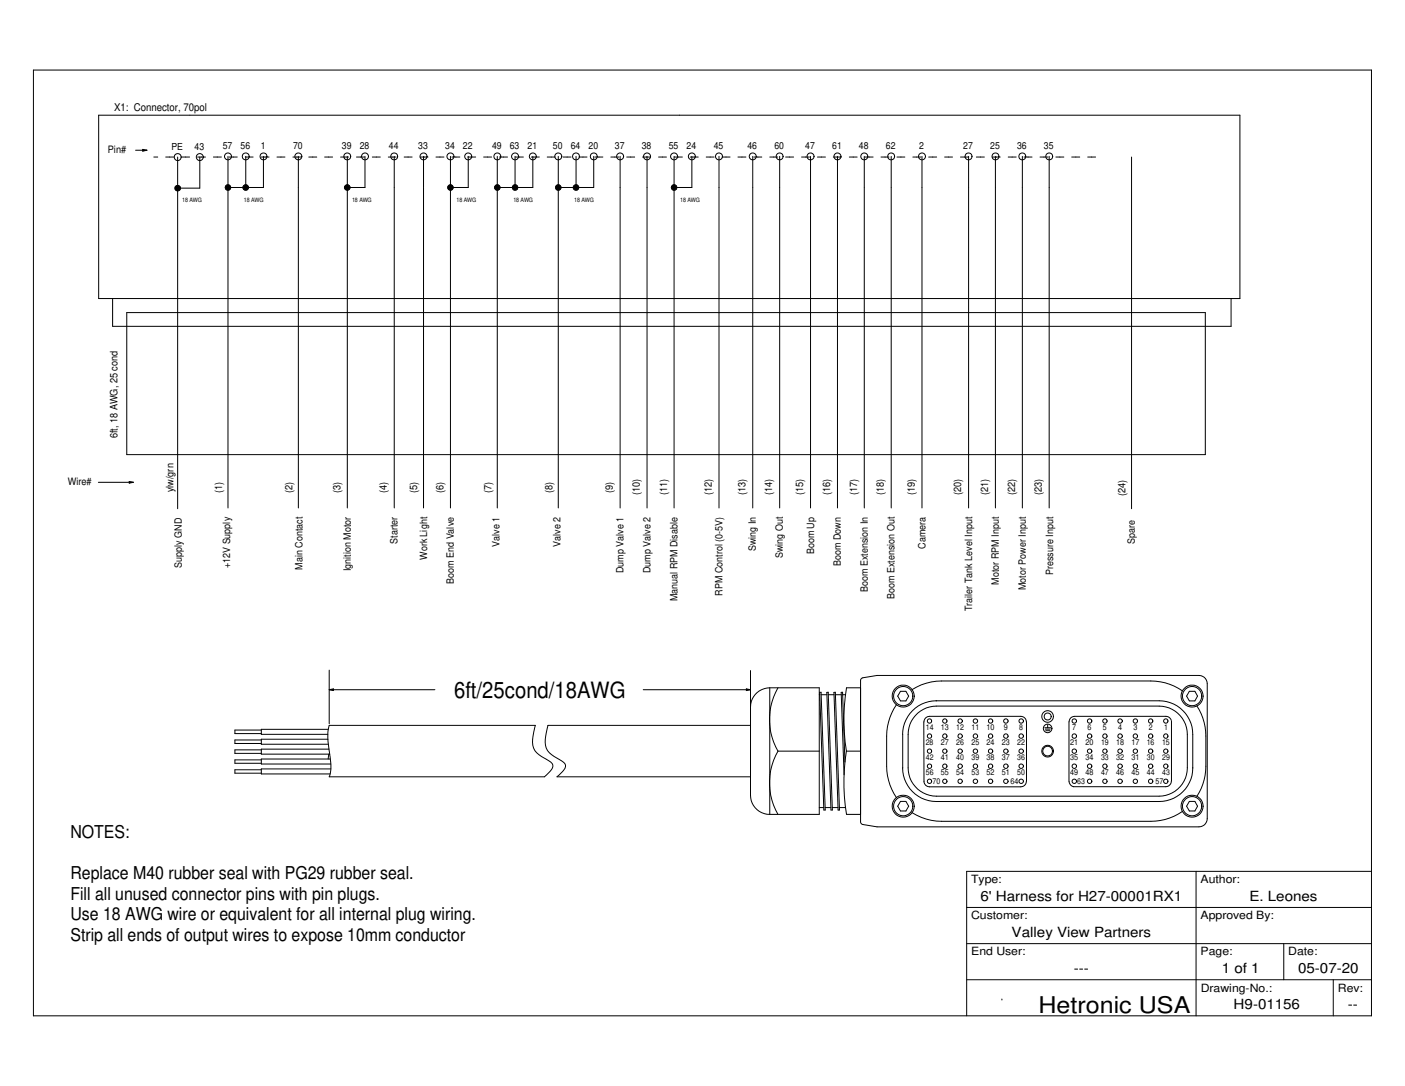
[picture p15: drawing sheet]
<svg xmlns="http://www.w3.org/2000/svg" width="279mm" height="216mm" viewBox="0 0 279 216" stroke-linecap="round" stroke-linejoin="round" font-family="sans-serif">
<defs><g id="words">
<text font-size="4.6" x="206.5" y="201.4">Hetronic USA</text>
<text font-size="4.5" x="90.3" y="138.9">6ft/25cond/18AWG</text>
<g font-size="3.5">
<text x="14" y="166.6">NOTES:</text>
<text x="14" y="174.8">Replace M40 rubber seal with PG29 rubber seal.</text>
<text x="14" y="178.9">Fill all unused connector pins with pin plugs.</text>
<text x="14" y="183">Use 18 AWG wire or equivalent for all internal plug wiring.</text>
<text x="14" y="187.1">Strip all ends of output wires to expose 10mm conductor</text>
</g>
<g font-size="2.8">
<text x="195" y="179.1">6' Harness for H27-00001RX1</text>
<text x="248.5" y="179.1">E. Leones</text>
<text x="201.2" y="186.3">Valley View Partners</text>
<text x="213.6" y="193.5">---</text>
<text x="243" y="193.5">1 of 1</text>
<text x="258.1" y="193.5">05-07-20</text>
<text x="245.3" y="200.7">H9-01156</text>
<text x="268.1" y="200.7">--</text>
</g>
<g font-size="2.3">
<text x="193.1" y="175.5">Type:</text>
<text x="238.7" y="175.5">Author:</text>
<text x="193.1" y="182.7">Customer:</text>
<text x="238.7" y="182.7">Approved By:</text>
<text x="193.1" y="189.9">End User:</text>
<text x="238.7" y="189.9">Page:</text>
<text x="256.2" y="189.9">Date:</text>
<text x="238.8" y="197.2">Drawing-No.:</text>
<text x="266.1" y="197.2">Rev:</text>
</g>
<text font-size="2.1" x="22.7" y="22">X1: Connector, 70pol</text>
<g font-size="2">
<text x="21.4" y="30.3">Pin#</text>
<text x="23.4" y="87.1" transform="rotate(-90 23.4 87.1)">6ft, 18 AWG, 25 cond</text>
<text x="13.5" y="96.3">Wire#</text>
<text x="34.5" y="97.9" transform="rotate(-90 34.5 97.9)">ylw/grn</text>
<text x="44.2" y="98" transform="rotate(-90 44.2 98)">(1)</text>
<text x="58.2" y="98" transform="rotate(-90 58.2 98)">(2)</text>
<text x="67.7" y="98" transform="rotate(-90 67.7 98)">(3)</text>
<text x="76.9" y="98" transform="rotate(-90 76.9 98)">(4)</text>
<text x="83" y="98" transform="rotate(-90 83 98)">(5)</text>
<text x="88.2" y="98" transform="rotate(-90 88.2 98)">(6)</text>
<text x="97.7" y="98" transform="rotate(-90 97.7 98)">(7)</text>
<text x="109.9" y="98" transform="rotate(-90 109.9 98)">(8)</text>
<text x="121.9" y="98" transform="rotate(-90 121.9 98)">(9)</text>
<text x="127.2" y="98.5" transform="rotate(-90 127.2 98.5)">(10)</text>
<text x="132.7" y="98.5" transform="rotate(-90 132.7 98.5)">(11)</text>
<text x="141.5" y="98.5" transform="rotate(-90 141.5 98.5)">(12)</text>
<text x="148.3" y="98.5" transform="rotate(-90 148.3 98.5)">(13)</text>
<text x="153.6" y="98.5" transform="rotate(-90 153.6 98.5)">(14)</text>
<text x="159.7" y="98.5" transform="rotate(-90 159.7 98.5)">(15)</text>
<text x="165.1" y="98.5" transform="rotate(-90 165.1 98.5)">(16)</text>
<text x="170.4" y="98.5" transform="rotate(-90 170.4 98.5)">(17)</text>
<text x="175.8" y="98.5" transform="rotate(-90 175.8 98.5)">(18)</text>
<text x="181.9" y="98.5" transform="rotate(-90 181.9 98.5)">(19)</text>
<text x="191.2" y="98.5" transform="rotate(-90 191.2 98.5)">(20)</text>
<text x="196.5" y="98.5" transform="rotate(-90 196.5 98.5)">(21)</text>
<text x="201.8" y="98.5" transform="rotate(-90 201.8 98.5)">(22)</text>
<text x="207.2" y="98.5" transform="rotate(-90 207.2 98.5)">(23)</text>
<text x="223.8" y="98.7" transform="rotate(-90 223.8 98.7)">(24)</text>
<text x="36.2" y="112.9" transform="rotate(-90 36.2 112.9)">Supply GND</text>
<text x="45.8" y="112.9" transform="rotate(-90 45.8 112.9)">+12V Supply</text>
<text x="60.1" y="113.3" transform="rotate(-90 60.1 113.3)">Main Contact</text>
<text x="69.7" y="113.6" transform="rotate(-90 69.7 113.6)">Ignition Motor</text>
<text x="79.1" y="108.1" transform="rotate(-90 79.1 108.1)">Starter</text>
<text x="84.9" y="111.3" transform="rotate(-90 84.9 111.3)">Work Light</text>
<text x="99.3" y="108.7" transform="rotate(-90 99.3 108.7)">Valve 1</text>
<text x="111.4" y="108.7" transform="rotate(-90 111.4 108.7)">Valve 2</text>
<text x="124" y="114" transform="rotate(-90 124 114)">Dump Valve 1</text>
<text x="129.4" y="114" transform="rotate(-90 129.4 114)">Dump Valve 2</text>
<text x="150.3" y="109.6" transform="rotate(-90 150.3 109.6)">Swing In</text>
<text x="155.7" y="111" transform="rotate(-90 155.7 111)">Swing Out</text>
<text x="161.9" y="110.2" transform="rotate(-90 161.9 110.2)">Boom Up</text>
<text x="167.2" y="112.5" transform="rotate(-90 167.2 112.5)">Boom Down</text>
<text x="184" y="109.1" transform="rotate(-90 184 109.1)">Camera</text>
<text x="225.7" y="108.2" transform="rotate(-90 225.7 108.2)">Spare</text>
<text x="90.3" y="116.1" transform="rotate(-90 90.3 116.1)">Boom End Valve</text>
<text x="134.7" y="119.5" transform="rotate(-90 134.7 119.5)">Manual RPM Disable</text>
<text x="143.7" y="118.4" transform="rotate(-90 143.7 118.4)">RPM Control (0-5V)</text>
<text x="172.6" y="117.7" transform="rotate(-90 172.6 117.7)">Boom Extension In</text>
<text x="177.9" y="119.1" transform="rotate(-90 177.9 119.1)">Boom Extension Out</text>
<text x="198.6" y="116.2" transform="rotate(-90 198.6 116.2)">Motor RPM Input</text>
<text x="204" y="117.3" transform="rotate(-90 204 117.3)">Motor Power Input</text>
<text x="209.4" y="114.4" transform="rotate(-90 209.4 114.4)">Pressure Input</text>
<text x="193.3" y="121.5" transform="rotate(-90 193.3 121.5)">Trailer Tank Level Input</text>
</g>
<g font-size="1.9">
<text x="34.1" y="29.8">PE</text>
<text x="38.7" y="29.8">43</text>
<text x="44.3" y="29.7">57</text>
<text x="47.8" y="29.7">56</text>
<text x="51.8" y="29.7">1</text>
<text x="58.3" y="29.7">70</text>
<text x="68" y="29.7">39</text>
<text x="71.5" y="29.7">28</text>
<text x="77.3" y="29.7">44</text>
<text x="83.2" y="29.7">33</text>
<text x="88.5" y="29.7">34</text>
<text x="92.1" y="29.7">22</text>
<text x="97.9" y="29.7">49</text>
<text x="101.4" y="29.7">63</text>
<text x="104.9" y="29.7">21</text>
<text x="110" y="29.7">50</text>
<text x="113.5" y="29.7">64</text>
<text x="117" y="29.7">20</text>
<text x="122.3" y="29.7">37</text>
<text x="127.6" y="29.7">38</text>
<text x="133" y="29.7">55</text>
<text x="136.5" y="29.7">24</text>
<text x="141.9" y="29.7">45</text>
<text x="148.6" y="29.7">46</text>
<text x="154" y="29.7">60</text>
<text x="160.1" y="29.7">47</text>
<text x="165.5" y="29.7">61</text>
<text x="170.8" y="29.7">48</text>
<text x="176.2" y="29.7">62</text>
<text x="182.8" y="29.7">2</text>
<text x="191.6" y="29.7">27</text>
<text x="196.9" y="29.7">25</text>
<text x="202.2" y="29.7">36</text>
<text x="207.6" y="29.7">35</text>
</g>
<g font-size="1.6">
<text x="184.1" y="145.1">14</text>
<text x="184.1" y="148.1">28</text>
<text x="187.1" y="145.1">13</text>
<text x="187.1" y="148.1">27</text>
<text x="190.1" y="148.1">26</text>
<text x="190.2" y="145.1">12</text>
<text x="193.2" y="148.1">25</text>
<text x="193.2" y="145.1">11</text>
<text x="196.2" y="145.1">10</text>
<text x="196.2" y="148.1">24</text>
<text x="199.2" y="148.1">23</text>
<text x="199.6" y="145.1">9</text>
<text x="202.3" y="148.1">22</text>
<text x="202.7" y="145.1">8</text>
<text x="212.8" y="148.1">21</text>
<text x="213.2" y="145.1">7</text>
<text x="215.9" y="148.1">20</text>
<text x="216.3" y="145.1">6</text>
<text x="218.9" y="148.1">19</text>
<text x="219.3" y="145.1">5</text>
<text x="221.9" y="148.1">18</text>
<text x="222.3" y="145.1">4</text>
<text x="225" y="148.1">17</text>
<text x="225.4" y="145.1">3</text>
<text x="228" y="148.1">16</text>
<text x="228.4" y="145.1">2</text>
<text x="231.1" y="148.1">15</text>
<text x="231.5" y="145.1">1</text>
<text x="184.1" y="151.1">42</text>
<text x="184.1" y="154.1">56</text>
<text x="185.4" y="155.9">70</text>
<text x="187.1" y="151.1">41</text>
<text x="187.1" y="154.1">55</text>
<text x="190.2" y="151.1">40</text>
<text x="190.2" y="154.1">54</text>
<text x="193.2" y="151.1">39</text>
<text x="193.2" y="154.1">53</text>
<text x="196.2" y="151.1">38</text>
<text x="196.2" y="154.1">52</text>
<text x="199.2" y="151.1">37</text>
<text x="199.2" y="154.1">51</text>
<text x="200.9" y="155.9">64</text>
<text x="202.3" y="151.1">36</text>
<text x="202.3" y="154.1">50</text>
<text x="212.8" y="151.1">35</text>
<text x="212.8" y="154.1">49</text>
<text x="214.2" y="155.9">63</text>
<text x="215.9" y="151.1">34</text>
<text x="215.9" y="154.1">48</text>
<text x="218.9" y="151.1">33</text>
<text x="218.9" y="154.1">47</text>
<text x="221.9" y="151.1">32</text>
<text x="221.9" y="154.1">46</text>
<text x="225" y="151.1">31</text>
<text x="225" y="154.1">45</text>
<text x="228.1" y="151.1">30</text>
<text x="228.1" y="154.1">44</text>
<text x="229.8" y="155.9">57</text>
<text x="231.1" y="151.1">29</text>
<text x="231.1" y="154.1">43</text>
</g>
<g font-size="1.2">
<text x="36.3" y="40.1">18 AWG</text>
<text x="48.5" y="40.1">18 AWG</text>
<text x="70" y="40.1">18 AWG</text>
<text x="90.8" y="40.1">18 AWG</text>
<text x="102.1" y="40.1">18 AWG</text>
<text x="114.2" y="40.1">18 AWG</text>
<text x="135.3" y="40.1">18 AWG</text>
</g>
</g></defs>
<g fill="none" stroke="#000" stroke-width=".2">
<path d="M6.6 13.9h266.1v188.1h-266.1zM19.6 22.9h227v36.5h-227zM27 29.9h2.2M28.4 29.7l.8 .2-.8 .2zM30.6 31.2h.8M33 31.2h1.5M35.3 31.2v69.9M36.1 31.2h1.6M39.3 31.2h1.6M39.7 31.2v6.2h-4.4M42.4 31.2h1.6M45.3 31.1v69.9"/>
<path d="M45.6 31.2h1.6M48.8 31.2h1.5M48.9 31.1v6.2M51.9 31.2h1.6M52.4 31.1v6.2h-7.1M55.1 31.2h1.6M58.3 31.2h1.5M59.3 31.1v69.9M61.4 31.2h1.6M64.6 31.2h1.5M67.7 31.2h1.6M69.1 31.1v69.9"/>
<path d="M70.9 31.2h1.6M72.6 31.1v6.2h-3.5M74 31.2h1.6M77.2 31.2h1.6M78.4 31.1v69.9M80.4 31.2h1.6M83.5 31.2h1.6M84.2 31.1v69.9M86.7 31.2h1.6M89.6 31.1v69.9M89.9 31.2h1.5M93 31.2h1.6"/>
<path d="M93.1 31.1v6.2h-3.5M96.2 31.2h1.6M98.9 31.1v69.9M99.3 31.2h1.6M102.4 31.1v6.2M102.5 31.2h1.6M105.7 31.2h1.6M106 31.1v6.2h-7.1M108.8 31.2h1.6M111 31.1v69.9M112 31.2h1.6M114.6 31.1v6.2"/>
<path d="M115.1 31.2h1.6M118.1 31.1v6.2h-7.1M118.3 31.2h1.6M121.5 31.2h1.5M123.3 31.1v69.9M124.6 31.2h1.6M127.8 31.2h1.6M128.7 31.1v69.9M131 31.2h1.5M134 31.1v69.9M134.1 31.2h1.6M137.3 31.2h1.6"/>
<path d="M137.6 31.1v6.2h-3.6M140.4 31.2h1.6M143 31.1v69.9M143.6 31.2h1.6M146.7 31.2h1.6M149.7 31.1v69.9M149.9 31.2h1.6M153.1 31.2h1.6M155 31.1v69.9M156.2 31.2h1.6M159.4 31.2h1.6M161.2 31.1v69.9"/>
<path d="M162.6 31.2h1.5M165.7 31.2h1.6M166.5 31.1v69.9M168.9 31.2h1.6M171.9 31.1v69.9M172 31.2h1.6M175.2 31.2h1.6M177.2 31.1v69.9M178.4 31.2h1.5M181.5 31.2h1.6M183.3 31.1v69.9M184.7 31.2h1.6"/>
<path d="M187.9 31.2h1.5M191 31.2h1.6M192.6 31.1v69.9M194.2 31.2h1.5M197.3 31.2h1.6M198 31.1v69.9M200.5 31.2h1.6M203.3 31.1v69.9M203.6 31.2h1.6M206.8 31.2h1.6M208.6 31.1v69.9M210 31.2h1.6"/>
<path d="M213.1 31.2h1.6M216.3 31.2h1.6M225 31.2v69.9M244.8 59.4v5.5h-222.4v-5.5M25.2 62.1h214.5v28.3h-214.5zM19.6 95.9h6.9M25.7 95.7l.8 .2-.8 .2zM65.5 133.2v10.7M65.5 137.1h21M65.5 137.1l.8-.2v.4zM127.9 137.1h21.3M148.4 136.9l.8 .2-.8 .2z"/>
<path d="M149.2 133.3v24.8a3.8 3.8 0 0 0 3.9 3.8M153.1 136.7a3.8 3.8 0 0 0-3.9 3.9M153.1 136.7v25.2M153.1 136.7h9.8v25.2h-9.8M154.7 136.7a12.6 12.6 0 0 0 0 12.6M162.9 138.1h.1M163 137.6h.3l.8 23.4h-.3zM163.3 138.1h1.1M164.4 137.6h.3l.8 23.4h-.3zM164.7 138.1h1.2M165.8 137.6h.3l.8 23.4h-.2zM166.1 138.1h1.2"/>
<path d="M167.6 138.1h.5M171.1 136.7h-2.8a39.2 39.2 0 0 0 0 12.6M171.3 134.9l.3-.2 2.8-.4h64a1.64 1.64 0 0 1 1.7 1.6v26.8a1.64 1.64 0 0 1-1.7 1.7h-64l-3-.5-.3-.5v-28.1zM179.1 137.4h1l.6 1-.6 .9h-1l-.6-.9zM181.4 137.1a11.1 11.1 0 0 1 5.9-1.7h41.6a10.8 10.8 0 0 1 6.2 2M186.2 139.3a6.7 6.7 0 0 0-6.7 6.7M186.2 139.3h44.3a6.7 6.7 0 0 1 6.7 6.7v6.7a6.7 6.7 0 0 1-6.7 6.6h-44.3M186.2 139.3h.1M236.5 137.4h1.1l.5 1-.5 .9h-1.1l-.5-.9zM52 145.1h-5.3v.7h5.3M52 147.1h-5.3v.7h5.3M52 149.1h-5.3v.7h5.3"/>
<path d="M52 151.1h-5.3v.6h5.3M52 153h-5.3v.7h5.3M65.2 147h-13.2v1h13.3M65.3 145h-13.3v1h13.2M65.4 149.9l-.1 1M65.4 148.9h-13.4v1h13.6M65.5 144.2h40.9l-.4 2.1a3.5 3.5 0 0 0 2.2 4.4l.5 .3a1.71 1.71 0 0 1 1.2 1.4l-.6 1-1 1h-42.8a11.4 11.4 0 0 0-.1-5.6l-.2-3zM65.7 150.9h-13.7v1h13.8M65.8 152.9h-13.8v1h13.7M149.2 144.2h-40.2l-.5 2.1a3.5 3.5 0 0 0 2.2 4.4l.5 .3a1.78 1.78 0 0 1 1.3 1.4l-.6 1-1.1 1h38.4M154.7 149.3a12.6 12.6 0 0 0 0 12.6M154.7 149.3h8.2"/>
<path d="M168 151.5l-.4-13.9h-.3l.6 16.4M168.3 149.3a39.3 39.3 0 0 0 0 12.6h2.8M168.3 149.3h2.8M178.3 140.1a11.1 11.1 0 0 0-2 6.2v6a11.3 11.3 0 0 0 2 6.3M179.1 159.3h1l.6 1-.6 .9h-1l-.6-.9zM179.5 152.7a6.7 6.7 0 0 0 6.7 6.6M179.5 146v6.7M182.5 141.8a5.5 5.5 0 0 1 3.7-1.4h44.3a5.6 5.6 0 0 1 5.6 5.6v6.7a5.6 5.6 0 0 1-5.6 5.6h-44.3a5.6 5.6 0 0 1-5.6-5.6v-6.7a5.6 5.6 0 0 1 1.9-4.2zM183.7 143.5l.1 12.1a1.11 1.11 0 0 0 1 .8h18.5a1.11 1.11 0 0 0 .8-1.1v-12.1a1.11 1.11 0 0 0-1.1-.8l-18.4 .1a1.07 1.07 0 0 0-.9 1M186.2 159.3v.1M207.8 144.7h1.2M207.9 144.9h1"/>
<path d="M208 145.3h.7M208.3 144.1v.6M232.9 143.2l-.5-.6-.5-.2-18.5 .1a1.1 1.1 0 0 0-.8 1v12.1a1.08 1.08 0 0 0 .9 .8M232.9 155.3a1.16 1.16 0 0 1-1.1 1.1h-18.4M233 143.4v11.9M236.5 159.3h1.1l.5 1-.5 .9h-1.1l-.5-.9zM238 140.4a10.8 10.8 0 0 1 1.8 5.9v6a11 11 0 0 1-1.8 6M162.9 160.5h.9M164.1 160.5h1.1M165.5 160.5h1.1M166.9 160.5h1.2M235.1 161.3a11 11 0 0 1-6.2 2h-41.6a11.1 11.1 0 0 1-5.9-1.7"/>
<path d="M237.8 173.2v28.8M272.7 173.2h-80.5v28.8M192.2 180.4h80.5M192.2 187.6h80.5M192.2 194.8h80.5M199.2 198.6h.1M255.3 187.6v7.2M265.1 194.8v7.2"/>
<circle cx="35.3" cy="31.2" r=".69"/>
<circle cx="35.3" cy="37.4" r=".56"/>
<circle cx="39.7" cy="31.2" r=".69"/>
<circle cx="45.3" cy="37.3" r=".55"/>
<circle cx="45.3" cy="31.1" r=".7"/>
<circle cx="48.9" cy="31.1" r=".69"/>
<circle cx="48.9" cy="37.3" r=".56"/>
<circle cx="52.4" cy="31.1" r=".69"/>
<circle cx="59.3" cy="31.1" r=".69"/>
<circle cx="69.1" cy="31.1" r=".69"/>
<circle cx="69.1" cy="37.3" r=".56"/>
<circle cx="72.6" cy="31.1" r=".69"/>
<circle cx="78.4" cy="31.1" r=".69"/>
<circle cx="84.2" cy="31.1" r=".69"/>
<circle cx="89.6" cy="37.3" r=".55"/>
<circle cx="89.6" cy="31.1" r=".69"/>
<circle cx="93.1" cy="31.1" r=".7"/>
<circle cx="98.9" cy="37.3" r=".55"/>
<circle cx="98.9" cy="31.1" r=".69"/>
<circle cx="102.4" cy="37.3" r=".55"/>
<circle cx="102.4" cy="31.1" r=".69"/>
<circle cx="106" cy="31.1" r=".69"/>
<circle cx="111" cy="37.3" r=".55"/>
<circle cx="111" cy="31.1" r=".7"/>
<circle cx="114.5" cy="37.3" r=".56"/>
<circle cx="114.5" cy="31.1" r=".69"/>
<circle cx="118.1" cy="31.1" r=".69"/>
<circle cx="123.3" cy="31.1" r=".69"/>
<circle cx="128.7" cy="31.1" r=".69"/>
<circle cx="134" cy="37.3" r=".55"/>
<circle cx="134.1" cy="31.1" r=".69"/>
<circle cx="137.6" cy="31.1" r=".69"/>
<circle cx="143" cy="31.1" r=".7"/>
<circle cx="149.7" cy="31.1" r=".7"/>
<circle cx="155" cy="31.1" r=".69"/>
<circle cx="161.2" cy="31.1" r=".7"/>
<circle cx="166.5" cy="31.1" r=".7"/>
<circle cx="171.9" cy="31.1" r=".7"/>
<circle cx="177.2" cy="31.1" r=".69"/>
<circle cx="183.4" cy="31.1" r=".69"/>
<circle cx="192.6" cy="31.1" r=".69"/>
<circle cx="198" cy="31.1" r=".69"/>
<circle cx="203.3" cy="31.1" r=".69"/>
<circle cx="208.7" cy="31.1" r=".69"/>
<circle cx="179.6" cy="138.4" r="2.19"/>
<circle cx="179.6" cy="138.4" r="1.91"/>
<circle cx="237.1" cy="138.4" r="2.19"/>
<circle cx="237.1" cy="138.4" r="1.91"/>
<circle cx="184.8" cy="152.3" r=".44"/>
<circle cx="184.8" cy="146.3" r=".44"/>
<circle cx="184.8" cy="143.3" r=".43"/>
<circle cx="184.8" cy="155.3" r=".43"/>
<circle cx="184.8" cy="149.3" r=".43"/>
<circle cx="187.9" cy="152.3" r=".44"/>
<circle cx="187.9" cy="146.3" r=".44"/>
<circle cx="187.9" cy="143.3" r=".43"/>
<circle cx="187.9" cy="155.3" r=".43"/>
<circle cx="187.9" cy="149.3" r=".43"/>
<circle cx="190.9" cy="146.3" r=".44"/>
<circle cx="190.9" cy="152.3" r=".44"/>
<circle cx="190.9" cy="143.3" r=".44"/>
<circle cx="190.9" cy="155.3" r=".44"/>
<circle cx="190.9" cy="149.3" r=".44"/>
<circle cx="194" cy="152.3" r=".45"/>
<circle cx="194" cy="146.3" r=".45"/>
<circle cx="194" cy="149.3" r=".44"/>
<circle cx="194" cy="155.3" r=".44"/>
<circle cx="194" cy="143.3" r=".44"/>
<circle cx="197" cy="146.3" r=".44"/>
<circle cx="197" cy="152.3" r=".44"/>
<circle cx="197" cy="143.3" r=".44"/>
<circle cx="197" cy="155.3" r=".44"/>
<circle cx="197" cy="149.3" r=".44"/>
<circle cx="200" cy="152.3" r=".45"/>
<circle cx="200" cy="146.3" r=".45"/>
<circle cx="200" cy="155.3" r=".44"/>
<circle cx="200" cy="143.3" r=".44"/>
<circle cx="200" cy="149.3" r=".44"/>
<circle cx="203.1" cy="152.3" r=".45"/>
<circle cx="203.1" cy="146.3" r=".45"/>
<circle cx="203.1" cy="149.3" r=".44"/>
<circle cx="203.1" cy="143.3" r=".44"/>
<circle cx="203.1" cy="155.3" r=".44"/>
<circle cx="208.3" cy="149.3" r="1.16"/>
<circle cx="208.3" cy="142.4" r="1.16"/>
<circle cx="208.3" cy="149.3" r=".96"/>
<circle cx="208.3" cy="144.8" r=".85"/>
<circle cx="208.3" cy="142.4" r=".7"/>
<circle cx="213.6" cy="152.3" r=".45"/>
<circle cx="213.6" cy="146.3" r=".45"/>
<circle cx="213.6" cy="149.3" r=".44"/>
<circle cx="213.6" cy="143.3" r=".44"/>
<circle cx="213.6" cy="155.3" r=".44"/>
<circle cx="216.7" cy="152.3" r=".45"/>
<circle cx="216.7" cy="146.3" r=".45"/>
<circle cx="216.7" cy="155.3" r=".44"/>
<circle cx="216.7" cy="143.3" r=".44"/>
<circle cx="216.7" cy="149.3" r=".44"/>
<circle cx="219.7" cy="152.3" r=".44"/>
<circle cx="219.7" cy="146.3" r=".44"/>
<circle cx="219.7" cy="149.3" r=".43"/>
<circle cx="219.7" cy="143.3" r=".43"/>
<circle cx="219.7" cy="155.3" r=".43"/>
<circle cx="222.7" cy="152.3" r=".45"/>
<circle cx="222.7" cy="146.3" r=".45"/>
<circle cx="222.7" cy="143.3" r=".44"/>
<circle cx="222.7" cy="149.3" r=".44"/>
<circle cx="222.7" cy="155.3" r=".44"/>
<circle cx="225.8" cy="152.3" r=".44"/>
<circle cx="225.8" cy="146.3" r=".44"/>
<circle cx="225.8" cy="149.3" r=".43"/>
<circle cx="225.8" cy="155.3" r=".43"/>
<circle cx="225.8" cy="143.3" r=".43"/>
<circle cx="228.8" cy="146.3" r=".44"/>
<circle cx="228.8" cy="152.3" r=".44"/>
<circle cx="228.8" cy="143.3" r=".44"/>
<circle cx="228.8" cy="155.3" r=".44"/>
<circle cx="228.8" cy="149.3" r=".44"/>
<circle cx="231.8" cy="152.3" r=".44"/>
<circle cx="231.8" cy="146.3" r=".44"/>
<circle cx="231.8" cy="149.3" r=".43"/>
<circle cx="231.8" cy="143.3" r=".43"/>
<circle cx="231.8" cy="155.3" r=".43"/>
<circle cx="179.6" cy="160.3" r="2.19"/>
<circle cx="179.6" cy="160.3" r="1.91"/>
<circle cx="237.1" cy="160.3" r="2.19"/>
<circle cx="237.1" cy="160.3" r="1.91"/>
</g>
<g fill="#000">
<path d="M28.4 29.7l.8 .2-.8 .2zM25.7 95.7l.8 .2-.8 .2zM65.5 137.1l.8-.2v.4zM148.4 136.9l.8 .2-.8 .2z"/>
<circle cx="35.3" cy="37.4" r=".56"/>
<circle cx="45.3" cy="37.3" r=".56"/>
<circle cx="48.9" cy="37.3" r=".56"/>
<circle cx="69.1" cy="37.3" r=".56"/>
<circle cx="89.6" cy="37.3" r=".56"/>
<circle cx="98.9" cy="37.3" r=".56"/>
<circle cx="102.4" cy="37.3" r=".55"/>
<circle cx="111" cy="37.3" r=".56"/>
<circle cx="114.5" cy="37.3" r=".56"/>
<circle cx="134" cy="37.3" r=".55"/>
</g>
<use href="#words"/>
</svg>
